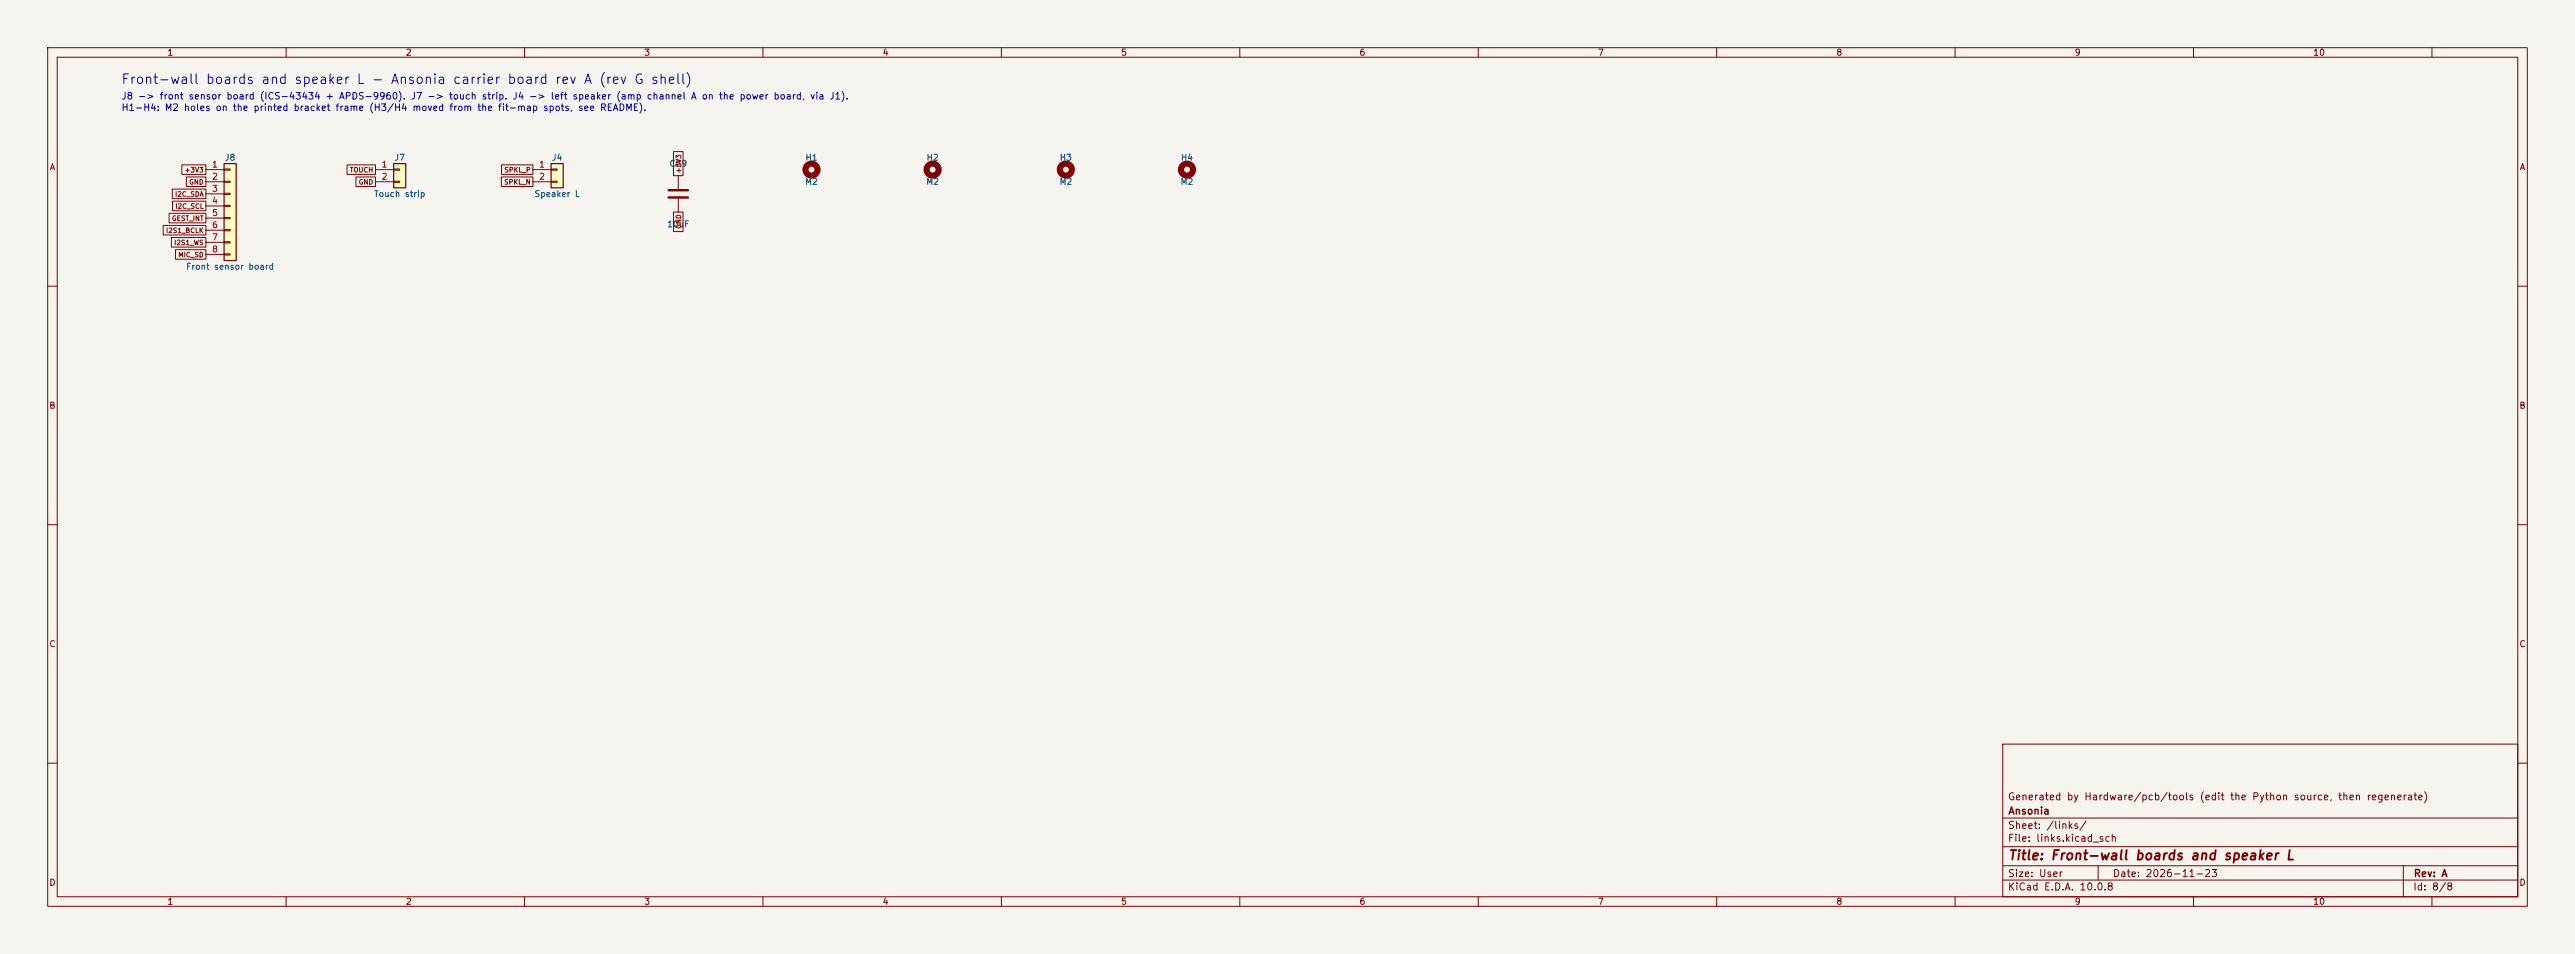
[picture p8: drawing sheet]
<svg xmlns="http://www.w3.org/2000/svg" width="540mm" height="200mm" viewBox="0 0 540 200" stroke-linecap="round" stroke-linejoin="round" font-family="sans-serif">
<defs><g id="words">
<text font-size="2" fill="#0000c2" x="25.3" y="18.1">Front-wall boards and speaker L - Ansonia carrier board rev A (rev G shell)</text>
<text font-size="2" fill="#840000" x="421" y="180.8">Title: Front-wall boards and speaker L</text>
<g font-size="1.5" fill="#840000">
<text x="421" y="168.1">Generated by Hardware/pcb/tools (edit the Python source, then regenerate)</text>
<text x="421" y="171.1">Ansonia</text>
<text x="421" y="176.8">File: links.kicad_sch</text>
<text x="421" y="174.1">Sheet: /links/</text>
<text x="421" y="184.2">Size: User</text>
<text x="443" y="184.2">Date: 2026-11-23</text>
<text x="506" y="184.2">Rev: A</text>
<text x="421" y="187">KiCad E.D.A. 10.0.8</text>
<text x="506" y="187">Id: 8/8</text>
</g>
<g font-size="1.4" fill="#0000c2">
<text x="25.4" y="21.2">J8 -&gt; front sensor board (ICS-43434 + APDS-9960). J7 -&gt; touch strip. J4 -&gt; left speaker (amp channel A on the power board, via J1).</text>
<text x="25.4" y="23.6">H1-H4: M2 holes on the printed bracket frame (H3/H4 moved from the fit-map spots, see README).</text>
</g>
<g font-size="1.3" fill="#840000">
<text x="35" y="12">1</text>
<text x="85" y="12">2</text>
<text x="135" y="12">3</text>
<text x="185" y="12">4</text>
<text x="235" y="12">5</text>
<text x="285" y="12">6</text>
<text x="335" y="12">7</text>
<text x="385" y="12">8</text>
<text x="435" y="12">9</text>
<text x="485" y="12">10</text>
<text x="10.3" y="36">A</text>
<text x="528.3" y="36">A</text>
<text x="10.2" y="86">B</text>
<text x="528.2" y="86">B</text>
<text x="10.2" y="136">C</text>
<text x="528.2" y="136">C</text>
<text x="10.2" y="186">D</text>
<text x="528.2" y="186">D</text>
<text x="35" y="190">1</text>
<text x="85" y="190">2</text>
<text x="135" y="190">3</text>
<text x="185" y="190">4</text>
<text x="235" y="190">5</text>
<text x="285" y="190">6</text>
<text x="335" y="190">7</text>
<text x="385" y="190">8</text>
<text x="435" y="190">9</text>
<text x="485" y="190">10</text>
</g>
<g font-size="1.3" fill="#a90000">
<text x="44.4" y="35.4">1</text>
<text x="79.9" y="35.4">1</text>
<text x="112.9" y="35.4">1</text>
<text x="44.4" y="38">2</text>
<text x="44.4" y="40.5">3</text>
<text x="79.9" y="38">2</text>
<text x="112.9" y="38">2</text>
<text x="44.4" y="43">4</text>
<text x="44.4" y="45.6">5</text>
<text x="44.4" y="48.1">6</text>
<text x="44.4" y="50.7">7</text>
<text x="44.4" y="53.2">8</text>
</g>
<g font-size="1.3" fill="#006464">
<text x="47" y="34">J8</text>
<text x="82.6" y="34">J7</text>
<text x="115.6" y="34">J4</text>
<text x="140.3" y="35.3">C59</text>
<text x="168.8" y="34">H1</text>
<text x="194.2" y="34">H2</text>
<text x="222.1" y="34">H3</text>
<text x="247.5" y="34">H4</text>
<text x="78.3" y="41.6">Touch strip</text>
<text x="112" y="41.6">Speaker L</text>
<text x="168.7" y="39.1">M2</text>
<text x="194.1" y="39.1">M2</text>
<text x="222.1" y="39.1">M2</text>
<text x="247.5" y="39.1">M2</text>
<text x="139.8" y="48">10uF</text>
<text x="38.9" y="56.8">Front sensor board</text>
</g>
<g font-size="1" fill="#840000">
<text x="36.6" y="41.5">I2C_SDA</text>
<text x="38.6" y="36.4">+3V3</text>
<text x="39.6" y="38.9">GND</text>
<text x="73.3" y="36.4">TOUCH</text>
<text x="75.1" y="38.9">GND</text>
<text x="105.6" y="38.9">SPKL_N</text>
<text x="105.7" y="36.4">SPKL_P</text>
<text x="143.1" y="36.5" transform="rotate(-90 143.1 36.5)">+3V3</text>
<text x="35.9" y="46.5">GEST_INT</text>
<text x="36.7" y="44">I2C_SCL</text>
<text x="34.7" y="49.1">I2S1_BCLK</text>
<text x="36.4" y="51.6">I2S1_WS</text>
<text x="143.1" y="48.1" transform="rotate(-90 143.1 48.1)">GND</text>
<text x="37.3" y="54.2">MIC_SD</text>
</g>
</g></defs>
<path d="M0 0h540v200h-540z" fill="#f5f4ef" stroke="#f5f4ef" stroke-width=".21"/>
<g fill="none" stroke="#840000" stroke-width=".21">
<path d="M10 10h520v180h-520zM12 12h516v176h-516zM60 10v2M110 10v2M160 10v2M210 10v2M260 10v2M310 10v2M360 10v2M410 10v2M460 10v2M510 10v2"/>
<path d="M10 60h2M528 60h2M10 110h2M528 110h2M420 156h108v32h-108zM10 160h2M420 177.5h108M420 171.5h108M528 160h2M60 188v2M110 188v2M160 188v2"/>
<path d="M210 188v2M260 188v2M310 188v2M360 188v2M410 188v2M420 184.5h108M420 181.5h108M440 181.5v3M460 188v2M504 181.5v6.5M510 188v2"/>
</g>
<circle cx="170.2" cy="35.6" r="1.27" fill="none" stroke="#840000" stroke-width="1.3"/>
<path d="M47 34.3h2.5v20.3h-2.5z" fill="#ffffc2"/>
<path d="M47 34.3h2.5v20.3h-2.5z" fill="none" stroke="#840000" stroke-width=".25"/>
<g fill="none" stroke="#840000" stroke-width=".21">
<path d="M43.2 35.6h3.8M43.2 38.1h3.8M47 35.4h1.3v.3h-1.3zM47 38h1.3v.2h-1.3zM43.2 40.6h3.8M43.2 43.2h3.8M43.2 45.7h3.8M43.2 48.3h3.8M43.2 50.8h3.8M43.2 53.3h3.8M47 40.5h1.3v.3h-1.3zM47 43.1h1.3v.2h-1.3z"/>
<path d="M47 45.6h1.3v.2h-1.3zM47 48.1h1.3v.3h-1.3zM47 50.7h1.3v.2h-1.3zM47 53.2h1.3v.3h-1.3z"/>
</g>
<path d="M82.5 34.3h2.6v5.1h-2.6z" fill="#ffffc2"/>
<path d="M82.5 34.3h2.6v5.1h-2.6z" fill="none" stroke="#840000" stroke-width=".25"/>
<path d="M78.7 35.6h3.8M78.7 38.1h3.8M82.5 35.4h1.3v.3h-1.3zM82.5 38h1.3v.2h-1.3z" fill="none" stroke="#840000" stroke-width=".21"/>
<path d="M115.6 34.3h2.5v5.1h-2.5z" fill="#ffffc2"/>
<path d="M115.6 34.3h2.5v5.1h-2.5z" fill="none" stroke="#840000" stroke-width=".25"/>
<g fill="none" stroke="#840000" stroke-width=".21">
<path d="M36.1 39.6h7.1v2h-7.1zM38.1 34.6h5.1v2h-5.1zM39.1 37.1h4.1v2h-4.1zM72.8 34.6h5.9v2h-5.9zM74.6 37.1h4.1v2h-4.1zM105.1 37.1h6.7v2h-6.7zM105.2 34.6h6.6v2h-6.6zM111.8 35.6h3.8M111.8 38.1h3.8M115.6 35.4h1.2v.3h-1.2zM115.6 38h1.2v.2h-1.2zM141.2 31.8h2v5h-2z"/>
<path d="M142.2 36.8v2.8M34.2 47.3h9v2h-9zM35.5 44.7h7.7v2h-7.7zM35.9 49.8h7.3v2h-7.3zM36.2 42.2h7v2h-7zM36.8 52.3h6.4v2h-6.4zM141.2 44.5h2v4h-2zM142.2 41.7v2.8"/>
</g>
<path d="M140.2 39.9h4.1M140.2 41.4h4.1" fill="none" stroke="#840000" stroke-width=".51"/>
<g fill="none" stroke="#840000" stroke-width="1.3">
<circle cx="195.6" cy="35.6" r="1.27"/>
<circle cx="223.5" cy="35.6" r="1.27"/>
<circle cx="248.9" cy="35.6" r="1.27"/>
</g>
<use href="#words"/>
</svg>
